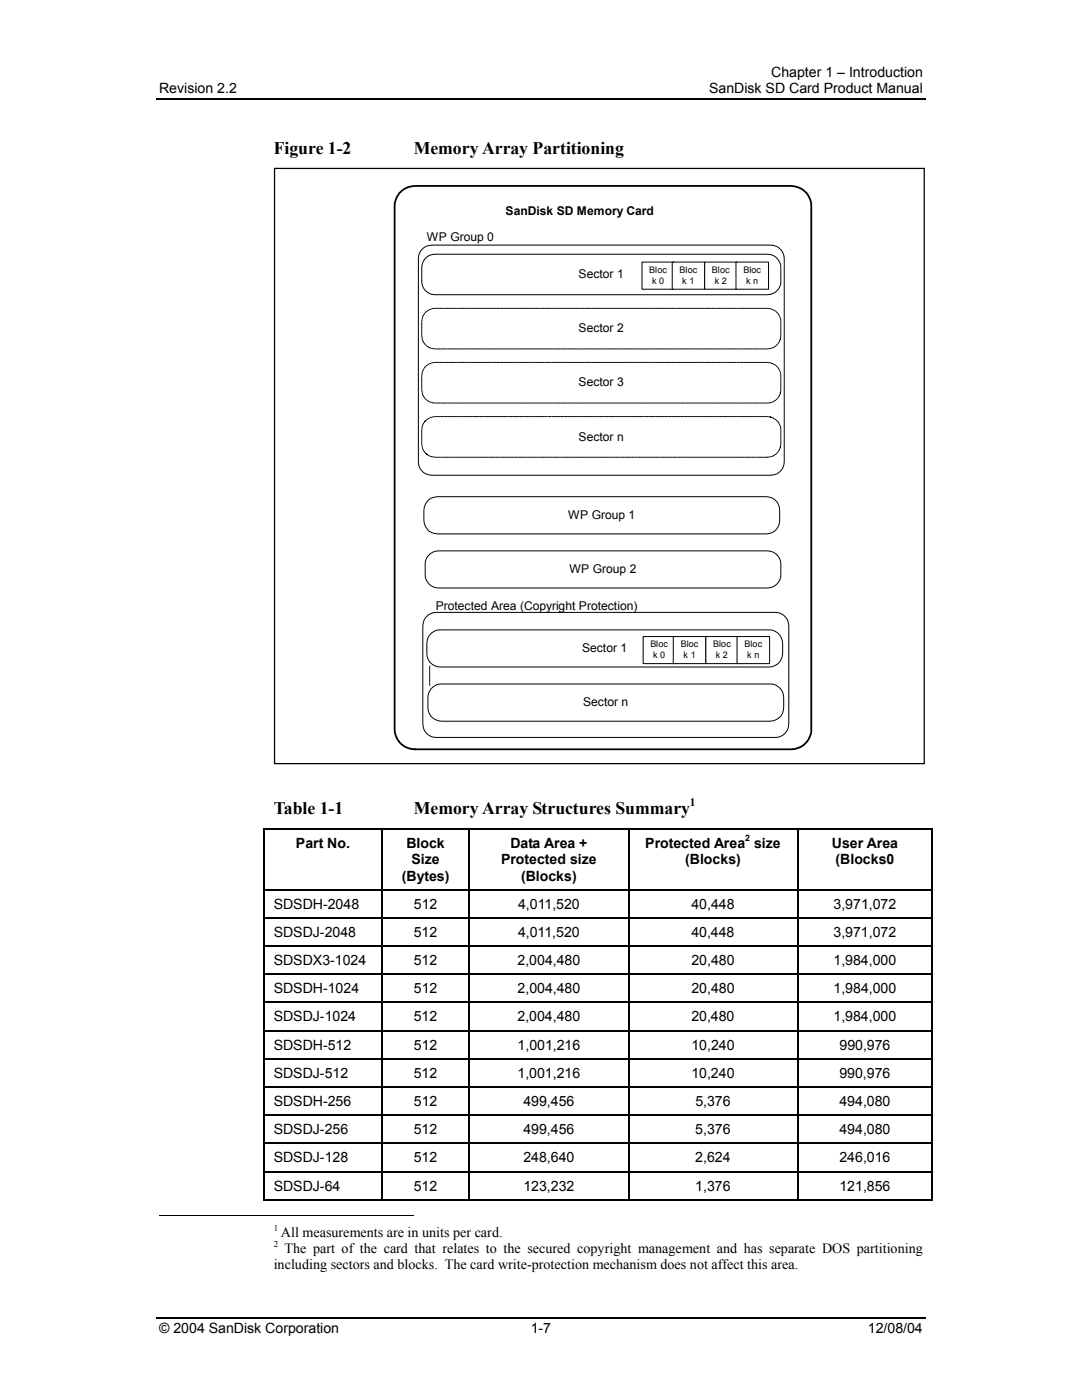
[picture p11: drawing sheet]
<svg xmlns="http://www.w3.org/2000/svg" width="216mm" height="279mm" viewBox="0 0 216 279" stroke-linecap="round" stroke-linejoin="round" font-family="sans-serif">
<defs><g id="words">
<g font-size="3.5">
<text x="54.6" y="30.8">Figure 1-2</text>
<text x="82.5" y="30.8">Memory Array Partitioning</text>
<text x="54.6" y="162.4">Table 1-1</text>
<text x="82.6" y="162.4">Memory Array Structures Summary</text>
</g>
<g font-size="2.8">
<text x="153.9" y="15.3">Chapter 1 – Introduction</text>
<text x="31.7" y="18.6">Revision 2.2</text>
<text x="141.5" y="18.6">SanDisk SD Card Product Manual</text>
<text x="59.1" y="169.2">Part No.</text>
<text x="81.1" y="169.2">Block</text>
<text x="82.1" y="172.5">Size</text>
<text x="100" y="172.5">Protected size</text>
<text x="101.8" y="169.2">Data Area +</text>
<text x="128.8" y="169.2">Protected Area size</text>
<text x="136.7" y="172.5">(Blocks)</text>
<text x="166" y="169.2">User Area</text>
<text x="166.7" y="172.5">(Blocks0</text>
<text x="80.2" y="175.7">(Bytes)</text>
<text x="104" y="175.7">(Blocks)</text>
<text x="54.6" y="181.4">SDSDH-2048</text>
<text x="82.6" y="181.4">512</text>
<text x="103.4" y="181.4">4,011,520</text>
<text x="138" y="181.4">40,448</text>
<text x="166.3" y="181.4">3,971,072</text>
<text x="54.6" y="187">SDSDJ-2048</text>
<text x="82.6" y="187">512</text>
<text x="103.4" y="187">4,011,520</text>
<text x="138" y="187">40,448</text>
<text x="166.3" y="187">3,971,072</text>
<text x="54.6" y="192.6">SDSDX3-1024</text>
<text x="82.6" y="192.6">512</text>
<text x="103.3" y="192.6">2,004,480</text>
<text x="138" y="192.6">20,480</text>
<text x="166.3" y="192.6">1,984,000</text>
<text x="54.6" y="198.2">SDSDH-1024</text>
<text x="54.6" y="203.9">SDSDJ-1024</text>
<text x="82.6" y="203.9">512</text>
<text x="82.6" y="198.2">512</text>
<text x="103.3" y="203.9">2,004,480</text>
<text x="103.3" y="198.2">2,004,480</text>
<text x="138" y="203.9">20,480</text>
<text x="138" y="198.2">20,480</text>
<text x="166.3" y="203.9">1,984,000</text>
<text x="166.3" y="198.2">1,984,000</text>
<text x="54.6" y="209.5">SDSDH-512</text>
<text x="82.6" y="209.5">512</text>
<text x="103.3" y="209.5">1,001,216</text>
<text x="138" y="209.5">10,240</text>
<text x="167.5" y="209.5">990,976</text>
<text x="54.6" y="215.1">SDSDJ-512</text>
<text x="82.6" y="215.1">512</text>
<text x="103.3" y="215.1">1,001,216</text>
<text x="138" y="215.1">10,240</text>
<text x="167.5" y="215.1">990,976</text>
<text x="54.6" y="220.7">SDSDH-256</text>
<text x="82.6" y="220.7">512</text>
<text x="104.4" y="220.7">499,456</text>
<text x="138.7" y="220.7">5,376</text>
<text x="167.5" y="220.7">494,080</text>
<text x="54.6" y="226.4">SDSDJ-256</text>
<text x="82.6" y="226.4">512</text>
<text x="104.4" y="226.4">499,456</text>
<text x="138.7" y="226.4">5,376</text>
<text x="167.5" y="226.4">494,080</text>
<text x="54.6" y="232">SDSDJ-128</text>
<text x="82.6" y="232">512</text>
<text x="104.4" y="232">248,640</text>
<text x="138.7" y="232">2,624</text>
<text x="167.5" y="232">246,016</text>
<text x="54.6" y="237.6">SDSDJ-64</text>
<text x="82.6" y="237.6">512</text>
<text x="104.4" y="237.6">123,232</text>
<text x="138.7" y="237.6">1,376</text>
<text x="167.5" y="237.6">121,856</text>
<text x="56" y="246.8">All measurements are in units per card.</text>
<text x="56.8" y="250.1">The part of the card that relates to the secured copyright management and has separate DOS partitioning</text>
<text x="54.6" y="253.3">including sectors and blocks. The card write-protection mechanism does not affect this area.</text>
<text x="31.7" y="266.1">© 2004 SanDisk Corporation</text>
<text x="105.9" y="266.1">1-7</text>
<text x="173.2" y="266.1">12/08/04</text>
</g>
<g font-size="2.4">
<text x="100.9" y="42.9">SanDisk SD Memory Card</text>
<text x="85.2" y="48.1">WP Group 0</text>
<text x="115.4" y="55.5">Sector 1</text>
<text x="115.4" y="66.3">Sector 2</text>
<text x="115.4" y="77.1">Sector 3</text>
<text x="115.4" y="87.9">Sector n</text>
<text x="113.4" y="103.6">WP Group 1</text>
<text x="113.6" y="114.4">WP Group 2</text>
<text x="87" y="121.7">Protected Area (Copyright Protection)</text>
<text x="116.1" y="130.1">Sector 1</text>
<text x="116.4" y="140.9">Sector n</text>
</g>
<text font-size="2.3" x="137.7" y="160.8">1</text>
<g font-size="1.8">
<text x="129.5" y="54.5">Bloc</text>
<text x="130.1" y="56.6">k 0</text>
<text x="135.6" y="54.5">Bloc</text>
<text x="136.1" y="56.6">k 1</text>
<text x="142.1" y="54.5">Bloc</text>
<text x="142.6" y="56.6">k 2</text>
<text x="148.3" y="54.5">Bloc</text>
<text x="148.9" y="56.6">k n</text>
<text x="129.8" y="129.2">Bloc</text>
<text x="130.3" y="131.4">k 0</text>
<text x="135.8" y="129.2">Bloc</text>
<text x="136.4" y="131.4">k 1</text>
<text x="142.3" y="129.2">Bloc</text>
<text x="142.9" y="131.4">k 2</text>
<text x="148.5" y="129.2">Bloc</text>
<text x="149.1" y="131.4">k n</text>
<text x="148.7" y="167.8">2</text>
<text x="54.6" y="245.6">1</text>
<text x="54.6" y="248.8">2</text>
</g>
</g></defs>
<g fill="none" stroke="#000" stroke-width=".25">
<path d="M31.2 19.7h153.5M52.6 165.4h23.5M52.7 165.6v11.8M52.7 177.7v5.3M52.8 177.5h23.3M76.2 165.6v11.8M76.2 177.7v5.3M76.3 165.4h17.2M76.3 177.5h17.2M93.7 165.6v11.8M93.7 177.7v5.3M93.8 165.4h31.5"/>
<path d="M93.8 177.5h31.5M125.4 165.6v11.8M125.4 177.7v5.3M125.5 165.4h33.5M125.5 177.5h33.5M159.2 165.6v11.8M159.2 177.7v5.3M159.3 165.4h26.6M159.3 177.5h26.6M186.1 165.6v11.8M186.1 177.7v5.3M52.7 183.3v5.4"/>
<path d="M52.7 188.9v5.4M52.7 194.6v5.3M52.8 183.2h23.3M52.8 188.8h23.3M52.8 194.4h23.3M76.2 183.3v5.4M76.2 188.9v5.4M76.2 194.6v5.3M76.3 183.2h17.2M76.3 188.8h17.2M76.3 194.4h17.2M93.7 183.3v5.4"/>
<path d="M93.7 188.9v5.4M93.7 194.6v5.3M93.8 183.2h31.5M93.8 188.8h31.5M93.8 194.4h31.5M125.4 183.3v5.4M125.4 188.9v5.4M125.4 194.6v5.3M125.5 183.2h33.5M125.5 188.8h33.5M125.5 194.4h33.5M159.2 183.3v5.4"/>
<path d="M159.2 188.9v5.4M159.2 194.6v5.3M159.3 183.2h26.6M159.3 188.8h26.6M159.3 194.4h26.6M186.1 183.3v5.4M186.1 188.9v5.4M186.1 194.6v5.3M52.7 200.2v5.3M52.7 205.8v5.4M52.7 211.5v5.3M52.7 217.1v5.3"/>
<path d="M52.8 200h23.3M52.8 205.7h23.3M52.8 211.3h23.3M52.8 216.9h23.3M76.2 200.2v5.3M76.2 205.8v5.4M76.2 211.5v5.3M76.2 217.1v5.3M76.3 200h17.2M76.3 205.7h17.2M76.3 211.3h17.2M76.3 216.9h17.2"/>
<path d="M93.7 200.2v5.3M93.7 205.8v5.4M93.7 211.5v5.3M93.7 217.1v5.3M93.8 200h31.5M93.8 205.7h31.5M93.8 211.3h31.5M93.8 216.9h31.5M125.4 200.2v5.3M125.4 205.8v5.4M125.4 211.5v5.3M125.4 217.1v5.3"/>
<path d="M125.5 200h33.5M125.5 205.7h33.5M125.5 211.3h33.5M125.5 216.9h33.5M159.2 200.2v5.3M159.2 205.8v5.4M159.2 211.5v5.3M159.2 217.1v5.3M159.3 200h26.6M159.3 205.7h26.6M159.3 211.3h26.6M159.3 216.9h26.6"/>
<path d="M186.1 200.2v5.3M186.1 205.8v5.4M186.1 211.5v5.3M186.1 217.1v5.3M52.6 239.4h23.5M52.7 222.7v5.3M52.7 228.3v5.4M52.7 234v5.6M52.8 222.5h23.3M52.8 228.2h23.3M52.8 233.8h23.3M76.2 222.7v5.3"/>
<path d="M76.2 228.3v5.4M76.2 234v5.6M76.3 222.5h17.2M76.3 228.2h17.2M76.3 233.8h17.2M76.3 239.4h17.2M93.7 222.7v5.3M93.7 228.3v5.4M93.7 234v5.6M93.8 222.5h31.5M93.8 228.2h31.5M93.8 233.8h31.5"/>
<path d="M93.8 239.4h31.5M125.4 222.7v5.3M125.4 228.3v5.4M125.4 234v5.6M125.5 222.5h33.5M125.5 228.2h33.5M125.5 233.8h33.5M125.5 239.4h33.5M159.2 222.7v5.3M159.2 228.3v5.4M159.2 234v5.6M159.3 222.5h26.6"/>
<path d="M159.3 228.2h26.6M159.3 233.8h26.6M159.3 239.4h26.6M186.1 222.7v5.3M186.1 228.3v5.4M186.1 234v5.6M31.2 263h153.5"/>
</g>
<g fill="#000">
<path d="M52.6 165.3h.2v.3h-.2zM52.6 177.4h.2v.3h-.2zM76.1 165.3h.2v.3h-.2zM76.1 177.4h.2v.3h-.2zM93.5 165.3h.3v.3h-.3zM93.5 177.4h.3v.3h-.3zM125.3 165.3h.2v.3h-.2zM125.3 177.4h.2v.3h-.2zM159 165.3h.3v.3h-.3zM159 177.4h.3v.3h-.3zM185.9 165.3h.3v.3h-.3zM185.9 165.3h.3v.2h-.3z"/>
<path d="M185.9 177.4h.3v.3h-.3zM52.6 183h.2v.3h-.2zM52.6 188.7h.2v.2h-.2zM52.6 194.3h.2v.3h-.2zM52.6 199.9h.2v.3h-.2zM76.1 183h.2v.3h-.2zM76.1 188.7h.2v.2h-.2zM76.1 194.3h.2v.3h-.2zM76.1 199.9h.2v.3h-.2zM93.5 183h.3v.3h-.3zM93.5 188.7h.3v.2h-.3zM93.5 194.3h.3v.3h-.3z"/>
<path d="M93.5 199.9h.3v.3h-.3zM125.3 183h.2v.3h-.2zM125.3 188.7h.2v.2h-.2zM125.3 194.3h.2v.3h-.2zM125.3 199.9h.2v.3h-.2zM159 183h.3v.3h-.3zM159 188.7h.3v.2h-.3zM159 194.3h.3v.3h-.3zM159 199.9h.3v.3h-.3zM185.9 183h.3v.3h-.3zM185.9 188.7h.3v.2h-.3zM185.9 194.3h.3v.3h-.3z"/>
<path d="M185.9 199.9h.3v.3h-.3zM52.6 205.5h.2v.3h-.2zM52.6 211.2h.2v.3h-.2zM52.6 216.8h.2v.3h-.2zM76.1 205.5h.2v.3h-.2zM76.1 211.2h.2v.3h-.2zM76.1 216.8h.2v.3h-.2zM93.5 205.5h.3v.3h-.3zM93.5 211.2h.3v.3h-.3zM93.5 216.8h.3v.3h-.3zM125.3 205.5h.2v.3h-.2zM125.3 211.2h.2v.3h-.2z"/>
<path d="M125.3 216.8h.2v.3h-.2zM159 205.5h.3v.3h-.3zM159 211.2h.3v.3h-.3zM159 216.8h.3v.3h-.3zM185.9 205.5h.3v.3h-.3zM185.9 211.2h.3v.3h-.3zM185.9 216.8h.3v.3h-.3zM52.6 222.4h.2v.3h-.2zM52.6 228h.2v.3h-.2zM52.6 233.7h.2v.3h-.2zM76.1 222.4h.2v.3h-.2zM76.1 228h.2v.3h-.2z"/>
<path d="M76.1 233.7h.2v.3h-.2zM93.5 222.4h.3v.3h-.3zM93.5 228h.3v.3h-.3zM93.5 233.7h.3v.3h-.3zM125.3 222.4h.2v.3h-.2zM125.3 228h.2v.3h-.2zM125.3 233.7h.2v.3h-.2zM159 222.4h.3v.3h-.3zM159 228h.3v.3h-.3zM159 233.7h.3v.3h-.3zM185.9 222.4h.3v.3h-.3zM185.9 228h.3v.3h-.3z"/>
<path d="M185.9 233.7h.3v.3h-.3zM185.9 239.3h.3v.3h-.3z"/>
</g>
<path d="M31.7 242.6h50.8" fill="none" stroke="#000" stroke-width=".2"/>
<path d="M79.7 38.5a4.2 4.2 0 0 1 3.1-1.4h75.1a4 4 0 0 1 4 4v104.4a4 4 0 0 1-4 4h-75.1a4 4 0 0 1-4.1-4v-104.4a4.2 4.2 0 0 1 1-2.6z" fill="none" stroke="#000" stroke-width=".36"/>
<g fill="#fff" stroke="#000" stroke-width=".2">
<path d="M84.1 49.9a2.57 2.57 0 0 1 2.1-1h67.6a2.71 2.71 0 0 1 2.7 2.7v40.5a2.67 2.67 0 0 1-2.7 2.7h-67.6a2.64 2.64 0 0 1-2.7-2.7v-40.5l.2-1.1z" fill-rule="evenodd"/>
<path d="M85.4 122.8l.5-.3 1.2-.3h67.6a2.67 2.67 0 0 1 2.7 2.7v19.6a2.71 2.71 0 0 1-2.7 2.7h-67.6a2.67 2.67 0 0 1-2.7-2.7v-19.6a2.57 2.57 0 0 1 1-2.1z" fill-rule="evenodd"/>
<path d="M84.7 51.7a2.48 2.48 0 0 1 2.2-1h66.2a2.67 2.67 0 0 1 2.7 2.7v2.7a2.67 2.67 0 0 1-2.7 2.7h-66.2a2.67 2.67 0 0 1-2.7-2.7v-3.3z" fill-rule="evenodd"/>
</g>
<path d="M85.2 62.1l1.1-.5 .6-.1h66.2a2.67 2.67 0 0 1 2.7 2.7v2.7a2.71 2.71 0 0 1-2.7 2.7h-66.2a2.67 2.67 0 0 1-2.7-2.7v-2.7a2.73 2.73 0 0 1 1-2.1z" fill-rule="evenodd" fill="#fff"/>
<g fill="none" stroke="#000" stroke-width=".2">
<path d="M84.2 64.2v.1M84.2 64.5v.1M84.2 64.7v.2M84.2 65v.2M84.2 65.3v.1M84.2 65.6v.1M84.2 65.9v.1M84.2 66.2v.1M84.2 66.5v.1M84.2 66.8v.1M84.2 67v.2M84.2 63.9v.1"/>
<path d="M84.2 67.3v.2M84.2 63.6v.1M84.3 67.6v.2M84.3 63.3v.1M84.3 67.9l.1 .2M84.5 63l-.1 .2M84.5 68.2v.1M84.6 62.8l-.1 .1M84.6 68.4l.1 .1M84.7 62.5v.2M84.7 68.6l.1 .1M84.9 62.3l-.1 .1"/>
<path d="M84.9 68.8l.1 .1M85.2 62.1l-.2 .1M85.2 69.1h.1M85.4 69.2l.1 .1M85.4 62h-.1M85.6 69.3l.1 .1M85.7 61.8h-.1M85.9 69.4l.1 .1M86 61.7h-.1M86.2 69.5l.1 .1M86.3 61.6h-.2M86.4 61.6h.2"/>
<path d="M86.5 69.6h.1M86.7 61.5h.2M86.8 69.6h.1M87 61.5h.1M87 69.6h.2M87.3 61.5h.1M87.3 69.6h.2M87.6 61.5h.1M87.6 69.6h.2M87.9 61.5h.1M87.9 69.6h.2M88.2 61.5h.1"/>
<path d="M88.2 69.6h.1M88.5 61.5h.1M88.5 69.6h.1M88.7 61.5h.2M88.8 69.6h.1M89 61.5h.2M89.1 69.6h.1M89.3 61.5h.2M89.3 69.6h.2M89.6 61.5h.1M89.6 69.6h.2M89.9 61.5h.1"/>
<path d="M89.9 69.6h.2M90.2 61.5h.1M90.2 69.6h.2M90.5 61.5h.1M90.5 69.6h.2M90.8 61.5h.1M90.8 69.6h.1M91 61.5h.2M91.1 69.6h.1M91.3 61.5h.2M91.4 69.6h.1M91.6 61.5h.2"/>
<path d="M91.7 69.6h.1M91.9 61.5h.2M91.9 69.6h.2M92.2 61.5h.2M92.2 69.6h.2M92.5 61.5h.1M92.5 69.6h.2M92.8 61.5h.1M92.8 69.6h.2M93.1 61.5h.1M93.1 69.6h.1M93.3 61.5h.2"/>
<path d="M93.4 69.6h.1M93.6 61.5h.2M93.7 69.6h.1M93.9 61.5h.2M94 69.6h.1M94.2 61.5h.2M94.3 69.6h.1M94.5 61.5h.2M94.5 69.6h.2M94.8 61.5h.1M94.8 69.6h.2M95.1 61.5h.1"/>
<path d="M95.1 69.6h.2M95.4 61.5h.1M95.4 69.6h.1M95.7 61.5h.1M95.7 69.6h.1M95.9 61.5h.2M96 69.6h.1M96.2 61.5h.2M96.3 69.6h.1M96.5 61.5h.2M96.6 69.6h.1M96.8 61.5h.2"/>
<path d="M96.9 69.6h.1M97.1 61.5h.1M97.1 69.6h.2M97.4 61.5h.1M97.4 69.6h.2M97.7 61.5h.1M97.7 69.6h.2M98 61.5h.1M98 69.6h.1M98.3 61.5h.1M98.3 69.6h.1M98.6 61.5h.1"/>
<path d="M98.6 69.6h.1M98.8 61.5h.2M98.9 69.6h.1M99.1 61.5h.2M99.2 69.6h.1M99.4 61.5h.1M99.4 69.6h.2M99.7 61.5h.1M99.7 69.6h.2M100 61.5h.1M100 69.6h.2M100.3 61.5h.1"/>
<path d="M100.3 69.6h.2M100.6 61.5h.1M100.6 69.6h.1M100.9 61.5h.1M100.9 69.6h.1M101.1 61.5h.2M101.2 69.6h.1M101.4 61.5h.2M101.5 69.6h.1M101.7 61.5h.2M101.7 69.6h.2M102 61.5h.2"/>
<path d="M102 69.6h.2M102.3 61.5h.1M102.3 69.6h.2M102.6 61.5h.1M102.6 69.6h.2M102.9 61.5h.1M102.9 69.6h.1M103.2 61.5h.1M103.2 69.6h.1M103.4 61.5h.2M103.5 69.6h.1M103.7 61.5h.2"/>
<path d="M103.8 69.6h.1M104 61.5h.2M104.1 69.6h.1M104.3 61.5h.2M104.4 69.6h.1M104.6 61.5h.2M104.6 69.6h.2M104.9 61.5h.1M104.9 69.6h.2M105.2 61.5h.1M105.2 69.6h.2M105.5 61.5h.1"/>
<path d="M105.5 69.6h.1M105.7 61.5h.2M105.8 69.6h.1M106 61.5h.2M106.1 69.6h.1M106.3 61.5h.2M106.4 69.6h.1M106.6 61.5h.2M106.7 69.6h.1M106.9 61.5h.2M106.9 69.6h.2M107.2 61.5h.1"/>
<path d="M107.2 69.6h.2M107.5 61.5h.1M107.5 69.6h.2M107.8 61.5h.1M107.8 69.6h.1M108.1 61.5h.1M108.1 69.6h.1M108.4 61.5h.1M108.4 69.6h.1M108.6 61.5h.2M108.7 69.6h.1M108.9 61.5h.2"/>
<path d="M109 69.6h.1M109.2 61.5h.2M109.2 69.6h.2M109.5 61.5h.1M109.5 69.6h.2M109.8 61.5h.1M109.8 69.6h.2M110.1 61.5h.1M110.1 69.6h.2M110.4 61.5h.1M110.4 69.6h.2M110.7 61.5h.1"/>
<path d="M110.7 69.6h.1M111 61.5h.1M111 69.6h.1M111.2 61.5h.2M111.3 69.6h.1M111.5 61.5h.2M111.5 69.6h.2M111.8 61.5h.2M111.8 69.6h.2M112.1 61.5h.1M112.1 69.6h.2M112.4 61.5h.1"/>
<path d="M112.4 69.6h.2M112.7 61.5h.1M112.7 69.6h.2M113 61.5h.1M113 69.6h.1M113.3 61.5h.1M113.3 69.6h.1M113.5 61.5h.2M113.6 69.6h.1M113.8 61.5h.2M113.9 69.6h.1M114.1 61.5h.2"/>
<path d="M114.2 69.6h.1M114.4 61.5h.2M114.4 69.6h.2M114.7 61.5h.2M114.7 69.6h.2M115 61.5h.1M115 69.6h.2M115.3 61.5h.1M115.3 69.6h.1M115.6 61.5h.1M115.6 69.6h.1M115.8 61.5h.2"/>
<path d="M115.9 69.6h.1M116.1 61.5h.2M116.2 69.6h.1M116.4 61.5h.2M116.5 69.6h.1M116.7 61.5h.2M116.8 69.6h.1M117 61.5h.2M117 69.6h.2M117.3 61.5h.1M117.3 69.6h.2M117.6 61.5h.1"/>
<path d="M117.6 69.6h.2M117.9 61.5h.1M117.9 69.6h.1M118.2 61.5h.1M118.2 69.6h.1M118.4 61.5h.2M118.5 69.6h.1M118.7 61.5h.2M118.8 69.6h.1M119 61.5h.2M119.1 69.6h.1M119.3 61.5h.2"/>
<path d="M119.3 69.6h.2M119.6 61.5h.1M119.6 69.6h.2M119.9 61.5h.1M119.9 69.6h.2M120.2 61.5h.1M120.2 69.6h.2M120.5 61.5h.1M120.5 69.6h.1M120.8 61.5h.1M120.8 69.6h.1M121 61.5h.2"/>
<path d="M121.1 69.6h.1M121.3 61.5h.2M121.4 69.6h.1M121.6 61.5h.2M121.6 69.6h.2M121.9 61.5h.1M121.9 69.6h.2M122.2 61.5h.1M122.2 69.6h.2M122.5 61.5h.1M122.5 69.6h.2M122.8 61.5h.1"/>
<path d="M122.8 69.6h.2M123.1 61.5h.1M123.1 69.6h.1M123.4 61.5h.1M123.4 69.6h.1M123.6 61.5h.2M123.7 69.6h.1M123.9 61.5h.2M124 69.6h.1M124.2 61.5h.2M124.2 69.6h.2M124.5 61.5h.2"/>
<path d="M124.5 69.6h.2M124.8 61.5h.1M124.8 69.6h.2M125.1 61.5h.1M125.1 69.6h.2M125.4 61.5h.1M125.4 69.6h.1M125.7 61.5h.1M125.7 69.6h.1M125.9 61.5h.2M126 69.6h.1M126.2 61.5h.2"/>
<path d="M126.3 69.6h.1M126.5 61.5h.2M126.6 69.6h.1M126.8 61.5h.2M126.9 69.6h.1M127.1 61.5h.1M127.1 69.6h.2M127.4 61.5h.1M127.4 69.6h.2M127.7 61.5h.1M127.7 69.6h.1M128 61.5h.1"/>
<path d="M128 69.6h.1M128.2 61.5h.2M128.3 69.6h.1M128.5 61.5h.2M128.6 69.6h.1M128.8 61.5h.2M128.9 69.6h.1M129.1 61.5h.2M129.2 69.6h.1M129.4 61.5h.1M129.4 69.6h.2M129.7 61.5h.1"/>
<path d="M129.7 69.6h.2M130 61.5h.1M130 69.6h.2M130.3 61.5h.1M130.3 69.6h.2M130.6 61.5h.1M130.6 69.6h.1M130.9 61.5h.1M130.9 69.6h.1M131.1 61.5h.2M131.2 69.6h.1M131.4 61.5h.2"/>
<path d="M131.5 69.6h.1M131.7 61.5h.2M131.7 69.6h.2M132 61.5h.1M132 69.6h.2M132.3 61.5h.1M132.3 69.6h.2M132.6 61.5h.1M132.6 69.6h.2M132.9 61.5h.1M132.9 69.6h.2M133.2 61.5h.1"/>
<path d="M133.2 69.6h.1M133.4 61.5h.2M133.5 69.6h.1M133.7 61.5h.2M133.8 69.6h.1M134 61.5h.2M134 69.6h.2M134.3 61.5h.2M134.3 69.6h.2M134.6 61.5h.1M134.6 69.6h.2M134.9 61.5h.1"/>
<path d="M134.9 69.6h.2M135.2 61.5h.1M135.2 69.6h.2M135.5 61.5h.1M135.5 69.6h.1M135.7 61.5h.2M135.8 69.6h.1M136 61.5h.2M136.1 69.6h.1M136.3 61.5h.2M136.4 69.6h.1M136.6 61.5h.2"/>
<path d="M136.7 69.6h.1M136.9 61.5h.2M136.9 69.6h.2M137.2 61.5h.1M137.2 69.6h.2M137.5 61.5h.1M137.5 69.6h.2M137.8 61.5h.1M137.8 69.6h.1M138 61.5h.2M138.1 69.6h.1M138.3 61.5h.2"/>
<path d="M138.4 69.6h.1M138.6 61.5h.2M138.7 69.6h.1M138.9 61.5h.2M139 69.6h.1M139.2 61.5h.2M139.3 69.6h.1M139.5 61.5h.1M139.5 69.6h.2M139.8 61.5h.1M139.8 69.6h.2M140.1 61.5h.1"/>
<path d="M140.1 69.6h.2M140.4 61.5h.1M140.4 69.6h.1M140.7 61.5h.1M140.7 69.6h.1M140.9 61.5h.2M141 69.6h.1M141.2 61.5h.2M141.3 69.6h.1M141.5 61.5h.2M141.6 69.6h.1M141.8 61.5h.1"/>
<path d="M141.8 69.6h.2M142.1 61.5h.1M142.1 69.6h.2M142.4 61.5h.1M142.4 69.6h.2M142.7 61.5h.1M142.7 69.6h.2M143 61.5h.1M143 69.6h.2M143.3 61.5h.1M143.3 69.6h.1M143.5 61.5h.2"/>
<path d="M143.6 69.6h.1M143.8 61.5h.2M143.9 69.6h.1M144.1 61.5h.2M144.1 69.6h.2M144.4 61.5h.1M144.4 69.6h.2M144.7 61.5h.1M144.7 69.6h.2M145 61.5h.1M145 69.6h.2M145.3 61.5h.1"/>
<path d="M145.3 69.6h.2M145.6 61.5h.1M145.6 69.6h.1M145.8 61.5h.2M145.9 69.6h.1M146.1 61.5h.2M146.2 69.6h.1M146.4 61.5h.2M146.5 69.6h.1M146.7 61.5h.2M146.7 69.6h.2M147 61.5h.2"/>
<path d="M147 69.6h.2M147.3 61.5h.1M147.3 69.6h.2M147.6 61.5h.1M147.6 69.6h.2M147.9 61.5h.1M147.9 69.6h.1M148.1 61.5h.2M148.2 69.6h.1M148.4 61.5h.2M148.5 69.6h.1M148.7 61.5h.2"/>
<path d="M148.8 69.6h.1M149 61.5h.2M149.1 69.6h.1M149.3 61.5h.2M149.4 69.6h.1M149.6 61.5h.1M149.6 69.6h.2M149.9 61.5h.1M149.9 69.6h.2M150.2 61.5h.1M150.2 69.6h.1M150.5 61.5h.1"/>
<path d="M150.5 69.6h.1M150.7 61.5h.2M150.8 69.6h.1M151 61.5h.2M151.1 69.6h.1M151.3 61.5h.2M151.4 69.6h.1M151.6 61.5h.2M151.7 69.6h.1M151.9 61.5h.1M151.9 69.6h.2M152.2 61.5h.1"/>
<path d="M152.2 69.6h.2M152.5 61.5h.1M152.5 69.6h.2M152.8 61.5h.1M152.8 69.6h.2M153.1 61.5h.1M153.1 69.6h.1M153.4 61.6h.1M153.4 69.6h.1M153.6 61.6h.2M153.8 69.5l-.1 .1M153.9 61.7h.2"/>
<path d="M154.1 69.4l-.1 .1M154.2 61.8h.1M154.4 69.3l-.2 .1M154.5 61.9l.1 .1M154.6 69.2h-.1M154.7 62.1l.2 .1M154.8 69l-.1 .1M155 62.3l.1 .1M155 68.8l-.1 .1M155.2 62.5l.1 .1M155.3 68.6l-.1 .1M155.3 62.7l.1 .1"/>
<path d="M155.4 68.3l-.1 .2M155.5 63l.1 .1M155.6 68.1l-.1 .1M155.6 63.2l.1 .2M155.7 67.8l-.1 .2M155.7 63.5l.1 .1M155.8 67.5l-.1 .2M155.8 67.2v.2M155.8 63.8v.1M155.8 64.1v.1M155.8 64.4v.1M155.8 64.7v.1"/>
<path d="M155.8 65v.1M155.8 65.2v.2M155.8 65.5v.2M155.8 65.8v.2M155.8 66.1v.2M155.8 66.4v.1M155.8 66.7v.1M155.8 67v.1"/>
</g>
<path d="M84.7 73.3a2.92 2.92 0 0 1 2.2-1h66.2a2.71 2.71 0 0 1 2.7 2.7v2.7a2.67 2.67 0 0 1-2.7 2.7h-66.2a2.67 2.67 0 0 1-2.7-2.7v-3.3z" fill-rule="evenodd" fill="#fff"/>
<g fill="none" stroke="#000" stroke-width=".2">
<path d="M84.2 75v.1M84.2 75.2v.2M84.2 75.5v.2M84.2 75.8v.2M84.2 76.1v.2M84.2 76.4v.1M84.2 76.7v.1M84.2 77v.1M84.2 77.3v.1M84.2 77.6v.1M84.2 77.9v.1M84.2 74.7v.1"/>
<path d="M84.2 78.1v.2M84.2 74.4v.1M84.3 78.4v.2M84.3 74.1v.2M84.3 78.7l.1 .1M84.5 73.8l-.1 .2M84.5 79v.1M84.6 73.6l-.1 .1M84.6 79.2l.1 .1M84.7 73.3v.1M84.7 79.4l.1 .1M84.9 73.1l-.1 .1"/>
<path d="M84.9 79.7l.1 .1M85.2 72.9l-.2 .1M85.2 79.9h.1M85.4 72.8h-.1M85.7 72.6l-.1 .1M86 72.5l-.1 .1M86.3 72.4h-.2M86.4 72.4h.2M86.7 72.3h.2M87 72.3h.1M87.3 72.3h.1M87.6 72.3h.1"/>
<path d="M87.9 72.3h.1M88.2 72.3h.1M88.5 72.3h.1M88.7 72.3h.2M89 72.3h.2M89.3 72.3h.2M89.6 72.3h.1M89.9 72.3h.1M90.2 72.3h.1M90.5 72.3h.1M90.8 72.3h.1M91 72.3h.2"/>
<path d="M91.3 72.3h.2M91.6 72.3h.2M91.9 72.3h.2M92.2 72.3h.2M92.5 72.3h.1M92.8 72.3h.1M93.1 72.3h.1M93.3 72.3h.2M93.6 72.3h.2M93.9 72.3h.2M94.2 72.3h.2M94.5 72.3h.2"/>
<path d="M94.8 72.3h.1M95.1 72.3h.1M95.4 72.3h.1M95.7 72.3h.1M95.9 72.3h.2M96.2 72.3h.2M96.5 72.3h.2M96.8 72.3h.2M97.1 72.3h.1M97.4 72.3h.1M97.7 72.3h.1M98 72.3h.1"/>
<path d="M98.3 72.3h.1M98.6 72.3h.1M98.8 72.3h.2M99.1 72.3h.2M99.4 72.3h.1M99.7 72.3h.1M100 72.3h.1M100.3 72.3h.1M100.6 72.3h.1M100.9 72.3h.1M101.1 72.3h.2M101.4 72.3h.2"/>
<path d="M101.7 72.3h.2M102 72.3h.2M102.3 72.3h.1M102.6 72.3h.1M102.9 72.3h.1M103.2 72.3h.1M103.4 72.3h.2M103.7 72.3h.2M104 72.3h.2M104.3 72.3h.2M104.6 72.3h.2M104.9 72.3h.1"/>
<path d="M105.2 72.3h.1M105.5 72.3h.1M105.7 72.3h.2M106 72.3h.2M106.3 72.3h.2M106.6 72.3h.2M106.9 72.3h.2M107.2 72.3h.1M107.5 72.3h.1M107.8 72.3h.1M108.1 72.3h.1M108.4 72.3h.1"/>
<path d="M108.6 72.3h.2M108.9 72.3h.2M109.2 72.3h.2M109.5 72.3h.1M109.8 72.3h.1M110.1 72.3h.1M110.4 72.3h.1M110.7 72.3h.1M111 72.3h.1M111.2 72.3h.2M111.5 72.3h.2M111.8 72.3h.2"/>
<path d="M112.1 72.3h.1M112.4 72.3h.1M112.7 72.3h.1M113 72.3h.1M113.3 72.3h.1M113.5 72.3h.2M113.8 72.3h.2M114.1 72.3h.2M114.4 72.3h.2M114.7 72.3h.2M115 72.3h.1M115.3 72.3h.1"/>
<path d="M115.6 72.3h.1M115.8 72.3h.2M116.1 72.3h.2M116.4 72.3h.2M116.7 72.3h.2M117 72.3h.2M117.3 72.3h.1M117.6 72.3h.1M117.9 72.3h.1M118.2 72.3h.1M118.4 72.3h.2M118.7 72.3h.2"/>
<path d="M119 72.3h.2M119.3 72.3h.2M119.6 72.3h.1M119.9 72.3h.1M120.2 72.3h.1M120.5 72.3h.1M120.8 72.3h.1M121 72.3h.2M121.3 72.3h.2M121.6 72.3h.2M121.9 72.3h.1M122.2 72.3h.1"/>
<path d="M122.5 72.3h.1M122.8 72.3h.1M123.1 72.3h.1M123.4 72.3h.1M123.6 72.3h.2M123.9 72.3h.2M124.2 72.3h.2M124.5 72.3h.2M124.8 72.3h.1M125.1 72.3h.1M125.4 72.3h.1M125.7 72.3h.1"/>
<path d="M125.9 72.3h.2M126.2 72.3h.2M126.5 72.3h.2M126.8 72.3h.2M127.1 72.3h.1M127.4 72.3h.1M127.7 72.3h.1M128 72.3h.1M128.2 72.3h.2M128.5 72.3h.2M128.8 72.3h.2M129.1 72.3h.2"/>
<path d="M129.4 72.3h.1M129.7 72.3h.1M130 72.3h.1M130.3 72.3h.1M130.6 72.3h.1M130.9 72.3h.1M131.1 72.3h.2M131.4 72.3h.2M131.7 72.3h.2M132 72.3h.1M132.3 72.3h.1M132.6 72.3h.1"/>
<path d="M132.9 72.3h.1M133.2 72.3h.1M133.4 72.3h.2M133.7 72.3h.2M134 72.3h.2M134.3 72.3h.2M134.6 72.3h.1M134.9 72.3h.1M135.2 72.3h.1M135.5 72.3h.1M135.7 72.3h.2M136 72.3h.2"/>
<path d="M136.3 72.3h.2M136.6 72.3h.2M136.9 72.3h.2M137.2 72.3h.1M137.5 72.3h.1M137.8 72.3h.1M138 72.3h.2M138.3 72.3h.2M138.6 72.3h.2M138.9 72.3h.2M139.2 72.3h.2M139.5 72.3h.1"/>
<path d="M139.8 72.3h.1M140.1 72.3h.1M140.4 72.3h.1M140.7 72.3h.1M140.9 72.3h.2M141.2 72.3h.2M141.5 72.3h.2M141.8 72.3h.1M142.1 72.3h.1M142.4 72.3h.1M142.7 72.3h.1M143 72.3h.1"/>
<path d="M143.3 72.3h.1M143.5 72.3h.2M143.8 72.3h.2M144.1 72.3h.2M144.4 72.3h.1M144.7 72.3h.1M145 72.3h.1M145.3 72.3h.1M145.6 72.3h.1M145.8 72.3h.2M146.1 72.3h.2M146.4 72.3h.2"/>
<path d="M146.7 72.3h.2M147 72.3h.2M147.3 72.3h.1M147.6 72.3h.1M147.9 72.3h.1M148.1 72.3h.2M148.4 72.3h.2M148.7 72.3h.2M149 72.3h.2M149.3 72.3h.2M149.6 72.3h.1M149.9 72.3h.1"/>
<path d="M150.2 72.3h.1M150.5 72.3h.1M150.7 72.3h.2M151 72.3h.2M151.3 72.3h.2M151.6 72.3h.2M151.9 72.3h.1M152.2 72.3h.1M152.5 72.3h.1M152.8 72.3h.1M153.1 72.3h.1M153.4 72.4h.1"/>
<path d="M153.6 72.4h.2M153.9 72.5l.2 .1M154.2 72.6l.1 .1M154.5 72.7l.1 .1M154.6 80h-.1M154.7 72.9l.2 .1M154.8 79.8l-.1 .1M155 73.1l.1 .1M155 79.6l-.1 .1M155.2 73.3l.1 .1M155.3 79.4l-.1 .1M155.3 73.5l.1 .1"/>
<path d="M155.4 79.1l-.1 .1M155.5 73.8l.1 .1M155.6 78.9l-.1 .1M155.6 74l.1 .2M155.7 78.6l-.1 .2M155.7 74.3l.1 .2M155.8 78.4l-.1 .1M155.8 78.1v.1M155.8 74.6v.1M155.8 74.9v.1M155.8 75.2v.1M155.8 75.5v.1"/>
<path d="M155.8 75.8v.1M155.8 76.1v.1M155.8 76.3v.2M155.8 76.6v.2M155.8 76.9v.1M155.8 77.2v.1M155.8 77.5v.1M155.8 77.8v.1M85.4 80l.1 .1M85.6 80.2h.1M85.9 80.3h.1M86.2 80.3l.1 .1"/>
<path d="M86.5 80.4h.1M86.8 80.4h.1M87 80.4h.2M87.3 80.4h.2M87.6 80.4h.2M87.9 80.4h.2M88.2 80.4h.1M88.5 80.4h.1M88.8 80.4h.1M89.1 80.4h.1M89.3 80.4h.2M89.6 80.4h.2"/>
<path d="M89.9 80.4h.2M90.2 80.4h.2M90.5 80.4h.2M90.8 80.4h.1M91.1 80.4h.1M91.4 80.4h.1M91.7 80.4h.1M91.9 80.4h.2M92.2 80.4h.2M92.5 80.4h.2M92.8 80.4h.2M93.1 80.4h.1"/>
<path d="M93.4 80.4h.1M93.7 80.4h.1M94 80.4h.1M94.3 80.4h.1M94.5 80.4h.2M94.8 80.4h.2M95.1 80.4h.2M95.4 80.4h.1M95.7 80.4h.1M96 80.4h.1M96.3 80.4h.1M96.6 80.4h.1"/>
<path d="M96.9 80.4h.1M97.1 80.4h.2M97.4 80.4h.2M97.7 80.4h.2M98 80.4h.1M98.3 80.4h.1M98.6 80.4h.1M98.9 80.4h.1M99.2 80.4h.1M99.4 80.4h.2M99.7 80.4h.2M100 80.4h.2"/>
<path d="M100.3 80.4h.2M100.6 80.4h.1M100.9 80.4h.1M101.2 80.4h.1M101.5 80.4h.1M101.7 80.4h.2M102 80.4h.2M102.3 80.4h.2M102.6 80.4h.2M102.9 80.4h.1M103.2 80.4h.1M103.5 80.4h.1"/>
<path d="M103.8 80.4h.1M104.1 80.4h.1M104.4 80.4h.1M104.6 80.4h.2M104.9 80.4h.2M105.2 80.4h.2M105.5 80.4h.1M105.8 80.4h.1M106.1 80.4h.1M106.4 80.4h.1M106.7 80.4h.1M106.9 80.4h.2"/>
<path d="M107.2 80.4h.2M107.5 80.4h.2M107.8 80.4h.1M108.1 80.4h.1M108.4 80.4h.1M108.7 80.4h.1M109 80.4h.1M109.2 80.4h.2M109.5 80.4h.2M109.8 80.4h.2M110.1 80.4h.2M110.4 80.4h.2"/>
<path d="M110.7 80.4h.1M111 80.4h.1M111.3 80.4h.1M111.5 80.4h.2M111.8 80.4h.2M112.1 80.4h.2M112.4 80.4h.2M112.7 80.4h.2M113 80.4h.1M113.3 80.4h.1M113.6 80.4h.1M113.9 80.4h.1"/>
<path d="M114.2 80.4h.1M114.4 80.4h.2M114.7 80.4h.2M115 80.4h.2M115.3 80.4h.1M115.6 80.4h.1M115.9 80.4h.1M116.2 80.4h.1M116.5 80.4h.1M116.8 80.4h.1M117 80.4h.2M117.3 80.4h.2"/>
<path d="M117.6 80.4h.2M117.9 80.4h.1M118.2 80.4h.1M118.5 80.4h.1M118.8 80.4h.1M119.1 80.4h.1M119.3 80.4h.2M119.6 80.4h.2M119.9 80.4h.2M120.2 80.4h.2M120.5 80.4h.1M120.8 80.4h.1"/>
<path d="M121.1 80.4h.1M121.4 80.4h.1M121.6 80.4h.2M121.9 80.4h.2M122.2 80.4h.2M122.5 80.4h.2M122.8 80.4h.2M123.1 80.4h.1M123.4 80.4h.1M123.7 80.4h.1M124 80.4h.1M124.2 80.4h.2"/>
<path d="M124.5 80.4h.2M124.8 80.4h.2M125.1 80.4h.2M125.4 80.4h.1M125.7 80.4h.1M126 80.4h.1M126.3 80.4h.1M126.6 80.4h.1M126.9 80.4h.1M127.1 80.4h.2M127.4 80.4h.2M127.7 80.4h.1"/>
<path d="M128 80.4h.1M128.3 80.4h.1M128.6 80.4h.1M128.9 80.4h.1M129.2 80.4h.1M129.4 80.4h.2M129.7 80.4h.2M130 80.4h.2M130.3 80.4h.2M130.6 80.4h.1M130.9 80.4h.1M131.2 80.4h.1"/>
<path d="M131.5 80.4h.1M131.7 80.4h.2M132 80.4h.2M132.3 80.4h.2M132.6 80.4h.2M132.9 80.4h.2M133.2 80.4h.1M133.5 80.4h.1M133.8 80.4h.1M134 80.4h.2M134.3 80.4h.2M134.6 80.4h.2"/>
<path d="M134.9 80.4h.2M135.2 80.4h.2M135.5 80.4h.1M135.8 80.4h.1M136.1 80.4h.1M136.4 80.4h.1M136.7 80.4h.1M136.9 80.4h.2M137.2 80.4h.2M137.5 80.4h.2M137.8 80.4h.1M138.1 80.4h.1"/>
<path d="M138.4 80.4h.1M138.7 80.4h.1M139 80.4h.1M139.3 80.4h.1M139.5 80.4h.2M139.8 80.4h.2M140.1 80.4h.2M140.4 80.4h.1M140.7 80.4h.1M141 80.4h.1M141.3 80.4h.1M141.6 80.4h.1"/>
<path d="M141.8 80.4h.2M142.1 80.4h.2M142.4 80.4h.2M142.7 80.4h.2M143 80.4h.2M143.3 80.4h.1M143.6 80.4h.1M143.9 80.4h.1M144.1 80.4h.2M144.4 80.4h.2M144.7 80.4h.2M145 80.4h.2"/>
<path d="M145.3 80.4h.2M145.6 80.4h.1M145.9 80.4h.1M146.2 80.4h.1M146.5 80.4h.1M146.7 80.4h.2M147 80.4h.2M147.3 80.4h.2M147.6 80.4h.2M147.9 80.4h.1M148.2 80.4h.1M148.5 80.4h.1"/>
<path d="M148.8 80.4h.1M149.1 80.4h.1M149.4 80.4h.1M149.6 80.4h.2M149.9 80.4h.2M150.2 80.4h.1M150.5 80.4h.1M150.8 80.4h.1M151.1 80.4h.1M151.4 80.4h.1M151.7 80.4h.1M151.9 80.4h.2"/>
<path d="M152.2 80.4h.2M152.5 80.4h.2M152.8 80.4h.2M153.1 80.4h.1M153.4 80.4h.1M153.8 80.3l-.1 .1M154.1 80.3h-.1M154.4 80.1l-.2 .1"/>
</g>
<path d="M84.7 84.1a2.81 2.81 0 0 1 2.2-1h66.2a2.75 2.75 0 0 1 2.7 2.7v2.7a2.71 2.71 0 0 1-2.7 2.7h-66.2a2.71 2.71 0 0 1-2.7-2.7v-3.3z" fill-rule="evenodd" fill="#fff"/>
<g fill="none" stroke="#000" stroke-width=".2">
<path d="M84.2 85.9v.2M84.2 86.2v.1M84.2 86.5v.1M84.2 86.8v.1M84.2 87.1v.1M84.2 87.4v.1M84.2 87.6v.2M84.2 87.9v.2M84.2 88.2v.2M84.2 88.5v.1M84.2 85.6v.2M84.2 88.8v.1"/>
<path d="M84.2 89.1l.1 .1M84.2 85.3v.2M84.3 85l-.1 .2M84.3 89.4v.1M84.4 89.7l.1 .1M84.4 84.8l-.1 .1M84.5 84.5v.1M84.5 89.9l.1 .1M84.7 84.3l-.1 .1M84.7 90.1v.1M84.8 84l-.1 .1M84.8 90.3l.1 .1"/>
<path d="M85 83.9l-.1 .1M85 90.6l.2 .1M85.3 83.7l-.1 .1M85.3 90.7l.1 .1M85.5 90.9l.1 .1M85.5 83.5l-.1 .1M85.7 91l.2 .1M85.8 83.4h-.2M86 91.1h.2M86.1 83.3h-.2M86.2 83.2h.2M86.3 91.2h.2"/>
<path d="M86.5 83.2h.1M86.6 91.2h.2M86.8 83.1h.1M86.9 91.2h.1M87.1 83.1h.1M87.2 91.2h.1M87.4 83.1h.1M87.5 91.2h.1M87.7 83.1h.1M87.8 91.2h.1M87.9 83.1h.2M88.1 91.2h.1"/>
<path d="M88.2 83.1h.2M88.3 91.2h.2M88.5 83.1h.2M88.6 91.2h.2M88.8 83.1h.1M88.9 91.2h.2M89.1 83.1h.1M89.2 91.2h.1M89.4 83.1h.1M89.5 91.2h.1M89.7 83.1h.1M89.8 91.2h.1"/>
<path d="M90 83.1h.1M90.1 91.2h.1M90.3 83.1h.1M90.4 91.2h.1M90.5 83.1h.2M90.7 91.2h.1M90.8 83.1h.2M90.9 91.2h.2M91.1 83.1h.1M91.2 91.2h.2M91.4 83.1h.1M91.5 91.2h.2"/>
<path d="M91.7 83.1h.1M91.8 91.2h.1M92 83.1h.1M92.1 91.2h.1M92.3 83.1h.1M92.4 91.2h.1M92.6 83.1h.1M92.7 91.2h.1M92.8 83.1h.2M93 91.2h.1M93.1 83.1h.2M93.2 91.2h.2"/>
<path d="M93.4 83.1h.2M93.5 91.2h.2M93.7 83.1h.2M93.8 91.2h.2M94 83.1h.1M94.1 91.2h.2M94.3 83.1h.1M94.4 91.2h.1M94.6 83.1h.1M94.7 91.2h.1M94.9 83.1h.1M95 91.2h.1"/>
<path d="M95.1 83.1h.2M95.3 91.2h.1M95.4 83.1h.2M95.5 91.2h.2M95.7 83.1h.2M95.8 91.2h.2M96 83.1h.2M96.1 91.2h.2M96.3 83.1h.2M96.4 91.2h.2M96.6 83.1h.1M96.7 91.2h.2"/>
<path d="M96.9 83.1h.1M97 91.2h.1M97.2 83.1h.1M97.3 91.2h.1M97.5 83.1h.1M97.6 91.2h.1M97.7 83.1h.2M97.9 91.2h.1M98 83.1h.2M98.1 91.2h.2M98.3 83.1h.2M98.4 91.2h.2"/>
<path d="M98.6 83.1h.2M98.7 91.2h.2M98.9 83.1h.1M99 91.2h.2M99.2 83.1h.1M99.3 91.2h.1M99.5 83.1h.1M99.6 91.2h.1M99.8 83.1h.1M99.9 91.2h.1M100.1 83.1h.1M100.2 91.2h.1"/>
<path d="M100.4 83.1h.1M100.5 91.2h.1M100.6 83.1h.2M100.7 91.2h.2M100.9 83.1h.2M101 91.2h.2M101.2 83.1h.1M101.3 91.2h.2M101.5 83.1h.1M101.6 91.2h.1M101.8 83.1h.1M101.9 91.2h.1"/>
<path d="M102.1 83.1h.1M102.2 91.2h.1M102.4 83.1h.1M102.5 91.2h.1M102.7 83.1h.1M102.8 91.2h.1M102.9 83.1h.2M103 91.2h.2M103.2 83.1h.2M103.3 91.2h.2M103.5 83.1h.2M103.6 91.2h.2"/>
<path d="M103.8 83.1h.1M103.9 91.2h.2M104.1 83.1h.1M104.2 91.2h.2M104.4 83.1h.1M104.5 91.2h.1M104.7 83.1h.1M104.8 91.2h.1M105 83.1h.1M105.1 91.2h.1M105.2 83.1h.2M105.4 91.2h.1"/>
<path d="M105.5 83.1h.2M105.6 91.2h.2M105.8 83.1h.2M105.9 91.2h.2M106.1 83.1h.2M106.2 91.2h.2M106.4 83.1h.2M106.5 91.2h.2M106.7 83.1h.1M106.8 91.2h.1M107 83.1h.1M107.1 91.2h.1"/>
<path d="M107.3 83.1h.1M107.4 91.2h.1M107.5 83.1h.2M107.7 91.2h.1M107.8 83.1h.2M107.9 91.2h.2M108.1 83.1h.2M108.2 91.2h.2M108.4 83.1h.2M108.5 91.2h.2M108.7 83.1h.2M108.8 91.2h.2"/>
<path d="M109 83.1h.1M109.1 91.2h.1M109.3 83.1h.1M109.4 91.2h.1M109.6 83.1h.1M109.7 91.2h.1M109.9 83.1h.1M110 91.2h.1M110.2 83.1h.1M110.3 91.2h.1M110.4 83.1h.2M110.6 91.2h.1"/>
<path d="M110.7 83.1h.2M110.8 91.2h.2M111 83.1h.2M111.1 91.2h.2M111.3 83.1h.1M111.4 91.2h.1M111.6 83.1h.1M111.7 91.2h.1M111.9 83.1h.1M112 91.2h.1M112.2 83.1h.1M112.3 91.2h.1"/>
<path d="M112.5 83.1h.1M112.6 91.2h.1M112.8 83.1h.1M112.9 91.2h.1M113 83.1h.2M113.1 91.2h.2M113.3 83.1h.2M113.4 91.2h.2M113.6 83.1h.1M113.7 91.2h.2M113.9 83.1h.1M114 91.2h.2"/>
<path d="M114.2 83.1h.1M114.3 91.2h.1M114.5 83.1h.1M114.6 91.2h.1M114.8 83.1h.1M114.9 91.2h.1M115.1 83.1h.1M115.2 91.2h.1M115.3 83.1h.2M115.4 91.2h.2M115.6 83.1h.2M115.7 91.2h.2"/>
<path d="M115.9 83.1h.2M116 91.2h.2M116.2 83.1h.2M116.3 91.2h.2M116.5 83.1h.1M116.6 91.2h.2M116.8 83.1h.1M116.9 91.2h.1M117.1 83.1h.1M117.2 91.2h.1M117.4 83.1h.1M117.5 91.2h.1"/>
<path d="M117.6 83.1h.2M117.8 91.2h.1M117.9 83.1h.2M118 91.2h.2M118.2 83.1h.2M118.3 91.2h.2M118.5 83.1h.2M118.6 91.2h.2M118.8 83.1h.2M118.9 91.2h.2M119.1 83.1h.1M119.2 91.2h.1"/>
<path d="M119.4 83.1h.1M119.5 91.2h.1M119.7 83.1h.1M119.8 91.2h.1M120 83.1h.1M120.1 91.2h.1M120.2 83.1h.2M120.4 91.2h.1M120.5 83.1h.2M120.6 91.2h.2M120.8 83.1h.2M120.9 91.2h.2"/>
<path d="M121.1 83.1h.2M121.2 91.2h.2M121.4 83.1h.1M121.5 91.2h.1M121.7 83.1h.1M121.8 91.2h.1M122 83.1h.1M122.1 91.2h.1M122.3 83.1h.1M122.4 91.2h.1M122.6 83.1h.1M122.7 91.2h.1"/>
<path d="M122.9 83.1h.1M123 91.2h.1M123.1 83.1h.2M123.2 91.2h.2M123.4 83.1h.2M123.5 91.2h.2M123.7 83.1h.1M123.8 91.2h.2M124 83.1h.1M124.1 91.2h.1M124.3 83.1h.1M124.4 91.2h.1"/>
<path d="M124.6 83.1h.1M124.7 91.2h.1M124.9 83.1h.1M125 91.2h.1M125.2 83.1h.1M125.3 91.2h.1M125.4 83.1h.2M125.5 91.2h.2M125.7 83.1h.2M125.8 91.2h.2M126 83.1h.2M126.1 91.2h.2"/>
<path d="M126.3 83.1h.1M126.4 91.2h.2M126.6 83.1h.1M126.7 91.2h.2M126.9 83.1h.1M127 91.2h.1M127.2 83.1h.1M127.3 91.2h.1M127.5 83.1h.1M127.6 91.2h.1M127.7 83.1h.2M127.8 91.2h.2"/>
<path d="M128 83.1h.2M128.1 91.2h.2M128.3 83.1h.2M128.4 91.2h.2M128.6 83.1h.2M128.7 91.2h.2M128.9 83.1h.2M129 91.2h.2M129.2 83.1h.1M129.3 91.2h.1M129.5 83.1h.1M129.6 91.2h.1"/>
<path d="M129.8 83.1h.1M129.9 91.2h.1M130 83.1h.2M130.2 91.2h.1M130.3 83.1h.2M130.5 91.2h.1M130.6 83.1h.2M130.7 91.2h.2M130.9 83.1h.2M131 91.2h.2M131.2 83.1h.2M131.3 91.2h.2"/>
<path d="M131.5 83.1h.1M131.6 91.2h.1M131.8 83.1h.1M131.9 91.2h.1M132.1 83.1h.1M132.2 91.2h.1M132.4 83.1h.1M132.5 91.2h.1M132.7 83.1h.1M132.8 91.2h.1M132.9 83.1h.2M133.1 91.2h.1"/>
<path d="M133.2 83.1h.2M133.3 91.2h.2M133.5 83.1h.2M133.6 91.2h.2M133.8 83.1h.1M133.9 91.2h.1M134.1 83.1h.1M134.2 91.2h.1M134.4 83.1h.1M134.5 91.2h.1M134.7 83.1h.1M134.8 91.2h.1"/>
<path d="M135 83.1h.1M135.1 91.2h.1M135.3 83.1h.1M135.4 91.2h.1M135.5 83.1h.2M135.6 91.2h.2M135.8 83.1h.2M135.9 91.2h.2M136.1 83.1h.1M136.2 91.2h.2M136.4 83.1h.1M136.5 91.2h.2"/>
<path d="M136.7 83.1h.1M136.8 91.2h.1M137 83.1h.1M137.1 91.2h.1M137.3 83.1h.1M137.4 91.2h.1M137.6 83.1h.1M137.7 91.2h.1M137.8 83.1h.2M137.9 91.2h.2M138.1 83.1h.2M138.2 91.2h.2"/>
<path d="M138.4 83.1h.2M138.5 91.2h.2M138.7 83.1h.2M138.8 91.2h.2M139 83.1h.1M139.1 91.2h.2M139.3 83.1h.1M139.4 91.2h.1M139.6 83.1h.1M139.7 91.2h.1M139.9 83.1h.1M140 91.2h.1"/>
<path d="M140.1 83.1h.2M140.3 91.2h.1M140.4 83.1h.2M140.5 91.2h.2M140.7 83.1h.2M140.8 91.2h.2M141 83.1h.2M141.1 91.2h.2M141.3 83.1h.2M141.4 91.2h.2M141.6 83.1h.1M141.7 91.2h.1"/>
<path d="M141.9 83.1h.1M142 91.2h.1M142.2 83.1h.1M142.3 91.2h.1M142.5 83.1h.1M142.6 91.2h.1M142.7 83.1h.2M142.9 91.2h.1M143 83.1h.2M143.2 91.2h.1M143.3 83.1h.2M143.4 91.2h.2"/>
<path d="M143.6 83.1h.2M143.7 91.2h.2M143.9 83.1h.1M144 91.2h.1M144.2 83.1h.1M144.3 91.2h.1M144.5 83.1h.1M144.6 91.2h.1M144.8 83.1h.1M144.9 91.2h.1M145.1 83.1h.1M145.2 91.2h.1"/>
<path d="M145.4 83.1h.1M145.5 91.2h.1M145.6 83.1h.2M145.7 91.2h.2M145.9 83.1h.2M146 91.2h.2M146.2 83.1h.1M146.3 91.2h.2M146.5 83.1h.1M146.6 91.2h.1M146.8 83.1h.1M146.9 91.2h.1"/>
<path d="M147.1 83.1h.1M147.2 91.2h.1M147.4 83.1h.1M147.5 91.2h.1M147.7 83.1h.1M147.8 91.2h.1M147.9 83.1h.2M148 91.2h.2M148.2 83.1h.2M148.3 91.2h.2M148.5 83.1h.2M148.6 91.2h.2"/>
<path d="M148.8 83.1h.1M148.9 91.2h.2M149.1 83.1h.1M149.2 91.2h.2M149.4 83.1h.1M149.5 91.2h.1M149.7 83.1h.1M149.8 91.2h.1M150 83.1h.1M150.1 91.2h.1M150.2 83.1h.2M150.3 91.2h.2"/>
<path d="M150.5 83.1h.2M150.6 91.2h.2M150.8 83.1h.2M150.9 91.2h.2M151.1 83.1h.2M151.2 91.2h.2M151.4 83.1h.2M151.5 91.2h.2M151.7 83.1h.1M151.8 91.2h.1M152 83.1h.1M152.1 91.2h.1"/>
<path d="M152.3 83.1h.1M152.4 91.2h.1M152.5 83.1h.2M152.7 91.2h.1M152.8 83.1h.2M153 91.2h.2M153.1 83.1l.2 .1M153.4 91.2h.1M153.4 83.2h.2M153.7 83.2l.2 .1M153.8 91.1l-.1 .1M154 83.3l.1 .1"/>
<path d="M154.1 91.1h-.1M154.3 83.4l.1 .1M154.4 90.9l-.2 .1M154.5 83.6l.1 .1M154.6 90.8h-.1M154.7 83.7l.2 .1M154.8 90.6l-.1 .1M155 83.9l.1 .1M155 90.4l-.1 .1M155.2 84.1l.1 .1M155.3 90.2l-.1 .1M155.3 84.3l.1 .1"/>
<path d="M155.4 89.9l-.1 .1M155.5 84.6l.1 .1M155.6 89.7l-.1 .1M155.6 84.8l.1 .2M155.7 89.5l-.1 .1M155.7 85.1l.1 .2M155.8 89.2l-.1 .1M155.8 88.9v.1M155.8 85.4v.2M155.8 85.7v.1M155.8 86v.1M155.8 86.3v.1"/>
<path d="M155.8 86.6v.1M155.8 86.8v.2M155.8 87.1v.2M155.8 87.4v.2M155.8 87.7v.2M155.8 88v.1M155.8 88.3v.1M155.8 88.6v.1"/>
</g>
<g fill="#fff" stroke="#000" stroke-width=".2">
<path d="M128.1 52.3h6.5v5.4h-6.5z" fill-rule="evenodd"/>
<path d="M134.1 52.3h6.5v5.4h-6.5z" fill-rule="evenodd"/>
<path d="M140.6 52.3h6.5v5.4h-6.5z" fill-rule="evenodd"/>
<path d="M146.9 52.3h6.5v5.4h-6.5z" fill-rule="evenodd"/>
<path d="M85.6 99.7l.5-.3 1.2-.3h65.6a2.64 2.64 0 0 1 2.7 2.7 4.3 4.3 0 0 1-1 4.2l-.5 .3-1.2 .3h-65.6a2.67 2.67 0 0 1-2.7-2.8 4.3 4.3 0 0 1 1-4.1z" fill-rule="evenodd"/>
<path d="M85.4 110.9a2.63 2.63 0 0 1 2.1-1h65.6a2.67 2.67 0 0 1 2.7 2.7v2.1a2.67 2.67 0 0 1-2.7 2.6h-65.6a2.67 2.67 0 0 1-2.7-2.6l.1-2.7z" fill-rule="evenodd"/>
<path d="M86.2 126.3l1-.5 .7-.1h65.6a2.67 2.67 0 0 1 2.7 2.7 4.2 4.2 0 0 1-1 4.1l-1.1 .6h-.6h-65.6a2.67 2.67 0 0 1-2.7-2.7 4.3 4.3 0 0 1 1-4.1z" fill-rule="evenodd"/>
<path d="M86 137.5a2.73 2.73 0 0 1 2.1-1h65.6a2.71 2.71 0 0 1 2.7 2.7 4.2 4.2 0 0 1-1 4.1l-1.1 .5-.6 .1h-65.6a2.75 2.75 0 0 1-2.7-2.7 4.6 4.6 0 0 1 .6-3.7z" fill-rule="evenodd"/>
</g>
<g fill="none" stroke="#000" stroke-width=".2">
<path d="M85.7 132.9v.2M85.7 133.2v.1M85.7 133.5v.1M85.7 133.8v.1M85.7 134.1v.1M85.7 134.3v.2M85.7 134.6v.2M85.7 134.9v.2M85.7 135.2v.2M85.7 135.5v.2M85.7 135.8v.1M85.7 136.1v.1"/>
<path d="M85.7 136.4v.1M85.7 136.7v.1"/>
</g>
<g fill="#fff" stroke="#000" stroke-width=".2">
<path d="M128.3 127h6.5v5.4h-6.5z" fill-rule="evenodd"/>
<path d="M134.3 127h6.5v5.4h-6.5z" fill-rule="evenodd"/>
<path d="M140.8 127h6.5v5.4h-6.5z" fill-rule="evenodd"/>
<path d="M147.1 127h6.5v5.4h-6.5z" fill-rule="evenodd"/>
</g>
<path d="M54.8 33.6h129.6v118.8h-129.6z" fill="none" stroke="#000" stroke-width=".25"/>
<use href="#words"/>
</svg>
